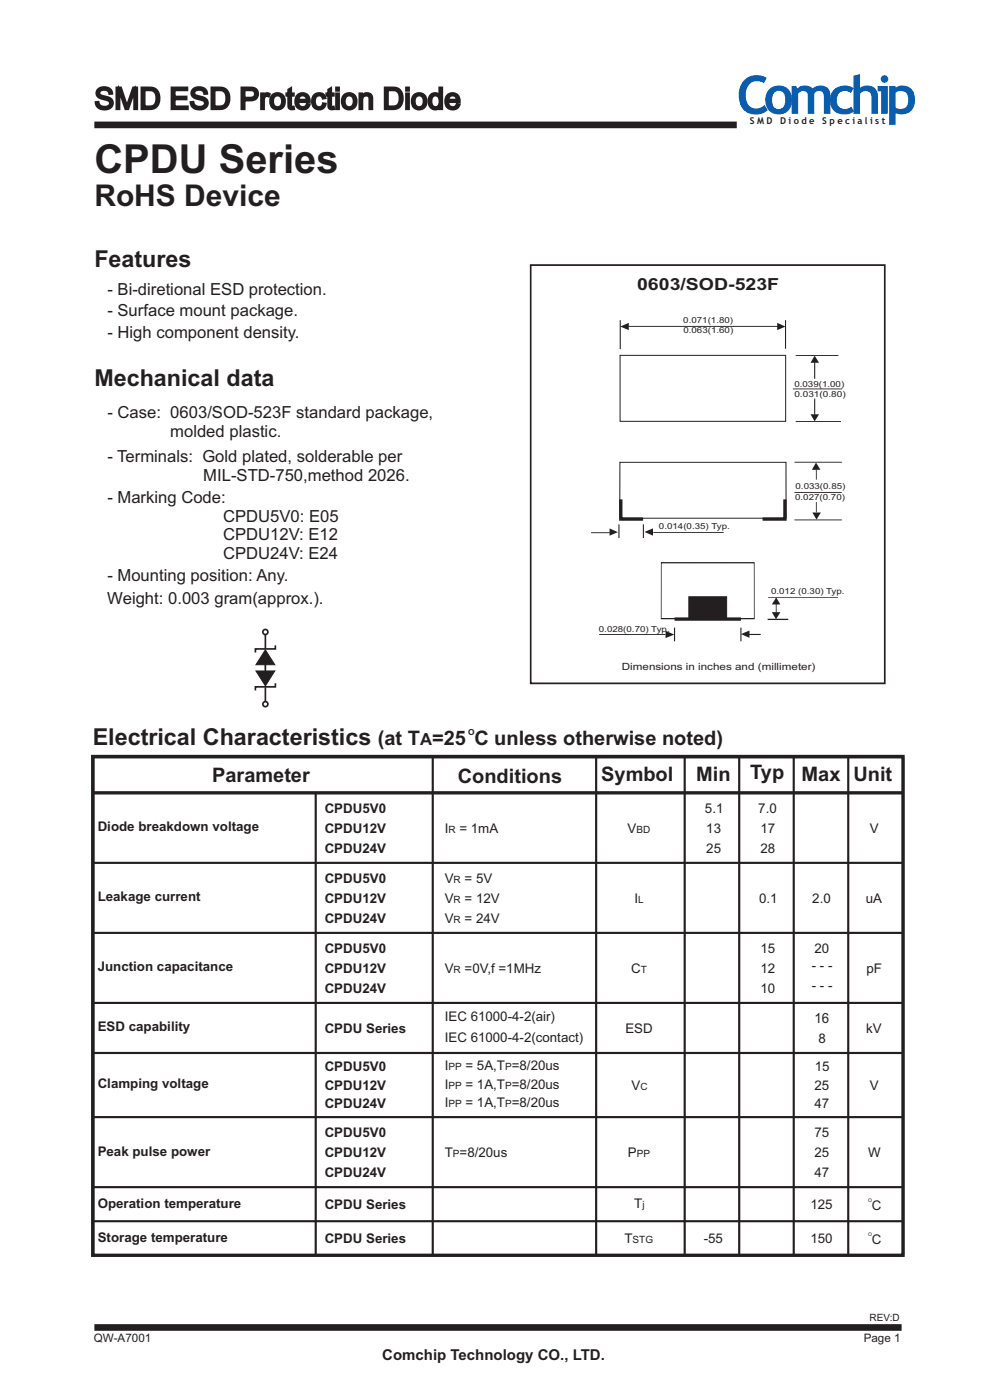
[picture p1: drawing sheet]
<svg xmlns="http://www.w3.org/2000/svg" width="210mm" height="297mm" viewBox="0 0 210 297" stroke-linecap="round" stroke-linejoin="round" font-family="sans-serif">
<defs><g id="words">
<text font-size="11.3" fill="#0a5dac" x="156" y="24.1">Comchip</text>
<text font-size="8.5" fill="#231f20" x="20" y="36.6">CPDU Series</text>
<g font-size="6.3" fill="#231f20">
<text x="20" y="23.1">SMD ESD Protection Diode</text>
<text x="20" y="43.7">RoHS Device</text>
</g>
<g font-size="4.9" fill="#231f20">
<text x="20" y="56.6">Features</text>
<text x="20" y="81.7">Mechanical data</text>
<text x="19.6" y="157.9">Electrical Characteristics</text>
</g>
<g font-size="4.2" fill="#231f20">
<text x="80" y="157.9">(at T =25 C unless otherwise noted)</text>
<text x="44.9" y="165.7">Parameter</text>
<text x="97" y="165.9">Conditions</text>
<text x="127.3" y="165.5">Symbol</text>
<text x="147.4" y="165.5">Min</text>
<text x="158.9" y="165.1">Typ</text>
<text x="169.7" y="165.5">Max</text>
<text x="180.8" y="165.5">Unit</text>
</g>
<g font-size="3.5" fill="#231f20">
<text x="22.7" y="62.6">- Bi-diretional ESD protection.</text>
<text x="134.9" y="61.5">0603/SOD-523F</text>
<text x="22.7" y="71.7">- High component density.</text>
<text x="22.7" y="66.9">- Surface mount package.</text>
<text x="22.7" y="88.5">- Case: 0603/SOD-523F standard package,</text>
<text x="36.1" y="92.5">molded plastic.</text>
<text x="22.7" y="98">- Terminals: Gold plated, solderable per</text>
<text x="43.1" y="101.9">MIL-STD-750,method 2026.</text>
<text x="22.7" y="106.6">- Marking Code:</text>
<text x="47.3" y="110.6">CPDU5V0: E05</text>
<text x="47.3" y="118.4">CPDU24V: E24</text>
<text x="47.3" y="114.5">CPDU12V: E12</text>
<text x="22.7" y="123.2">- Mounting position: Any.</text>
<text x="22.7" y="127.9">Weight: 0.003 gram(approx.).</text>
<text x="89" y="157.9">A</text>
</g>
<text font-size="3.2" fill="#231f20" x="81" y="288.1">Comchip Technology CO., LTD.</text>
<text font-size="3" fill="#231f20" x="172.5" y="216.8">16</text>
<g font-size="2.9" fill="#231f20">
<text x="149.3" y="172.2">5.1</text>
<text x="160.6" y="172.2">7.0</text>
</g>
<g font-size="2.8" fill="#231f20">
<text x="68.8" y="172.2">CPDU5V0</text>
<text x="20.7" y="176.2">Diode breakdown voltage</text>
<text x="68.8" y="176.4">CPDU12V</text>
<text x="94.2" y="176.4">I</text>
<text x="97.3" y="176.4">= 1mA</text>
<text x="132.9" y="176.4">V</text>
<text x="149.6" y="176.4">13</text>
<text x="161.1" y="176.5">17</text>
<text x="184.3" y="176.4">V</text>
<text x="68.8" y="180.7">CPDU24V</text>
<text x="149.6" y="180.7">25</text>
<text x="161.1" y="180.7">28</text>
<text x="20.7" y="191">Leakage current</text>
<text x="68.8" y="187.1">CPDU5V0</text>
<text x="68.8" y="191.3">CPDU12V</text>
<text x="94.2" y="187">V</text>
<text x="94.2" y="191.3">V</text>
<text x="98.4" y="187">= 5V</text>
<text x="98.4" y="191.3">= 12V</text>
<text x="134.4" y="191.3">I</text>
<text x="160.8" y="191.3">0.1</text>
<text x="172.1" y="191.3">2.0</text>
<text x="183.4" y="191.3">uA</text>
<text x="68.8" y="195.5">CPDU24V</text>
<text x="94.2" y="195.5">V</text>
<text x="98.4" y="195.5">= 24V</text>
<text x="68.8" y="201.9">CPDU5V0</text>
<text x="161.1" y="201.9">15</text>
<text x="172.5" y="201.9">20</text>
<text x="20.7" y="205.9">Junction capacitance</text>
<text x="68.8" y="206.1">CPDU12V</text>
<text x="94.2" y="206.1">V</text>
<text x="98.4" y="206.1">=0V,f =1MHz</text>
<text x="133.7" y="206.1">C</text>
<text x="161.1" y="206.1">12</text>
<text x="172" y="205.5">- - -</text>
<text x="172" y="209.8">- - -</text>
<text x="183.5" y="206.1">pF</text>
<text x="68.8" y="210.4">CPDU24V</text>
<text x="161.1" y="210.3">10</text>
<text x="20.7" y="218.6">ESD capability</text>
<text x="68.8" y="218.9">CPDU Series</text>
<text x="94.2" y="216.4">IEC 61000-4-2(air)</text>
<text x="94.2" y="220.8">IEC 61000-4-2(contact)</text>
<text x="132.5" y="218.9">ESD</text>
<text x="173.4" y="221">8</text>
<text x="183.5" y="218.9">kV</text>
<text x="68.8" y="227">CPDU5V0</text>
<text x="94.2" y="226.8">I</text>
<text x="98.6" y="226.8">= 5A,T =8/20us</text>
<text x="172.6" y="227">15</text>
<text x="20.7" y="230.7">Clamping voltage</text>
<text x="68.8" y="231">CPDU12V</text>
<text x="94.2" y="230.8">I</text>
<text x="98.6" y="230.8">= 1A,T =8/20us</text>
<text x="133.8" y="230.9">V</text>
<text x="172.5" y="230.9">25</text>
<text x="184.3" y="231">V</text>
<text x="68.8" y="234.9">CPDU24V</text>
<text x="94.2" y="234.7">I</text>
<text x="98.6" y="234.7">= 1A,T =8/20us</text>
<text x="172.5" y="234.9">47</text>
<text x="20.7" y="244.9">Peak pulse power</text>
<text x="68.8" y="240.9">CPDU5V0</text>
<text x="68.8" y="245.2">CPDU12V</text>
<text x="94.2" y="245.2">T =8/20us</text>
<text x="133" y="245.2">P</text>
<text x="172.5" y="240.9">75</text>
<text x="172.5" y="245.2">25</text>
<text x="183.9" y="245.2">W</text>
<text x="68.8" y="249.4">CPDU24V</text>
<text x="172.5" y="249.4">47</text>
<text x="20.7" y="255.9">Operation temperature</text>
<text x="68.8" y="256.2">CPDU Series</text>
<text x="134.3" y="256">T</text>
<text x="171.7" y="256.2">125</text>
<text x="184.6" y="256.3">C</text>
<text x="20.7" y="263.1">Storage temperature</text>
<text x="68.8" y="263.4">CPDU Series</text>
<text x="132.3" y="263.4">T</text>
<text x="149" y="263.4">-55</text>
<text x="171.7" y="263.4">150</text>
<text x="184.6" y="263.5">C</text>
</g>
<g font-size="2.5" fill="#231f20">
<text x="19.9" y="284.5">QW-A7001</text>
<text x="182.9" y="284.4">Page 1</text>
</g>
<g font-size="2.1" fill="#231f20">
<text x="131.7" y="141.9">Dimensions in inches and (millimeter)</text>
<text x="95" y="176.4">R</text>
<text x="134.8" y="176.4">BD</text>
<text x="96.1" y="187">R</text>
<text x="96.1" y="191.3">R</text>
<text x="135.2" y="191.3">L</text>
<text x="96.1" y="195.5">R</text>
<text x="96.1" y="206.1">R</text>
<text x="135.8" y="206.1">T</text>
<text x="95" y="226.8">PP</text>
<text x="107" y="226.8">P</text>
<text x="95" y="230.8">PP</text>
<text x="107" y="230.8">P</text>
<text x="135.7" y="230.9">C</text>
<text x="95" y="234.7">PP</text>
<text x="107" y="234.7">P</text>
<text x="95.9" y="245.2">P</text>
<text x="134.9" y="245.2">PP</text>
<text x="136.1" y="256">j</text>
<text x="134" y="263.4">STG</text>
<text x="184.2" y="280">REV:D</text>
</g>
<g font-size="2" fill="#231f20">
<text x="158.8" y="26.3">S M D</text>
<text x="165.2" y="26.3">D i o d e</text>
<text x="174.2" y="26.3">S p e c i a l i s t</text>
</g>
<g font-size="1.8" fill="#231f20">
<text x="144.7" y="68.5">0.071(1.80)</text>
<text x="144.7" y="70.6">0.063(1.60)</text>
<text x="168.3" y="81.9">0.039(1.00)</text>
<text x="168.3" y="84">0.031(0.80)</text>
<text x="168.4" y="106">0.027(0.70)</text>
<text x="168.5" y="103.7">0.033(0.85)</text>
<text x="139.6" y="112.1">0.014(0.35) Typ.</text>
<text x="163.3" y="126">0.012 (0.30) Typ.</text>
<text x="126.8" y="133.9">0.028(0.70) Typ.</text>
<text x="99.2" y="155.7">O</text>
</g>
<g font-size="1.1" fill="#231f20">
<text x="183.9" y="254.8">O</text>
<text x="183.9" y="262">O</text>
</g>
</g></defs>
<path d="M20 26.5h136.1M20 281.3h171" fill="none" stroke="#231f20" stroke-width="1.4" stroke-linecap="butt"/>
<path d="M56.2 138.2v3.6" fill="none" stroke="#231f20" stroke-width=".21"/>
<path d="M58.3 136.8v.7h-4.2v.8M56.2 140.2v3.7M58.3 144.8v.8h-4.2v.7" fill="none" stroke="#231f20" stroke-width=".35"/>
<g fill="#231f20" stroke="#231f20" stroke-width=".21">
<path d="M54.2 142.2h4l-2 3.1z" fill-rule="evenodd"/>
<path d="M56.2 137.7l2 3.2h-4z" fill-rule="evenodd"/>
</g>
<g fill="#231f20">
<path d="M56.2 134.3l.4-.4h.3l-.1 .4-.3 .3h-.3zM56.2 133.2l.5 .2 .2 .5h-.3l-.4-.3zM55.7 133.4l.5-.2v.4l-.3 .3h-.4zM55.5 133.9h.4l.3 .4v.3l-.5-.2zM56 134.4h.4v3.1h-.4z"/>
<path d="M56 145.7h.4v3h-.4zM56.2 148.5l.5 .2 .2 .5h-.3l-.4-.3zM56.2 149.6l.4-.4h.3l-.1 .4-.3 .3h-.3zM55.5 149.2h.4l.3 .4v.3l-.5-.2zM55.7 148.7l.5-.2v.4l-.3 .3h-.4z"/>
</g>
<path d="M19.6 160.3h171.7v105.7h-171.7zM19.8 168h171.3" fill="none" stroke="#231f20" stroke-width=".71" stroke-linecap="butt"/>
<g fill="none" stroke="#231f20" stroke-width=".46">
<path d="M66.9 168v98M91.7 160.6v105.4M126.3 160.5v105.5M145 160.5v105.5M156.6 160.5v105.5M168.1 160.5v105.5M179.7 160.5v105.5M191.1 160.5h-171.3v105.5h171.5v-105.5M19.8 182.9h171.5M19.8 197.7h171.5M19.8 212.5h171.5M19.8 236.7h171.5"/>
<path d="M19.8 223.1h171.5M19.8 251.6h171.5M19.8 258.8h171.5"/>
</g>
<path d="M131.3 75.3h35.1v14h-35.1z" fill="none" stroke="#231f20" stroke-width=".21"/>
<path d="M112.4 56.2h75v88.6h-75z" fill="none" stroke="#231f20" stroke-width=".36"/>
<path d="M131.3 98h35.2v11.8h-35.2z" fill-rule="evenodd" fill="#fff" stroke="#231f20" stroke-width=".21"/>
<path d="M131.4 67.9v6.1M133 69.2h31.7M166.4 67.9v6" fill="none" stroke="#231f20" stroke-width=".21"/>
<g fill="#231f20">
<path d="M131.4 69.2l1.8-.8v1.6z"/>
<path d="M164.6 68.4l1.8 .8-1.8 .8z"/>
</g>
<path d="M131.1 111.1v2.9M138.4 112.8h14.9" fill="none" stroke="#231f20" stroke-width=".21"/>
<path d="M136.5 112.7l1.8-.7v1.5z" fill="#231f20"/>
<path d="M168.5 75.3h9.1M168.5 89.3h9.6M172.6 84.5v3.4" fill="none" stroke="#231f20" stroke-width=".21"/>
<path d="M171.7 87.8h1.8l-.9 1.5z" fill="#231f20"/>
<path d="M172.6 76.8v3.5" fill="none" stroke="#231f20" stroke-width=".21"/>
<path d="M172.6 75.4l.9 1.5h-1.8z" fill="#231f20"/>
<path d="M167.9 82.4h10.4" fill="none" stroke="#231f20" stroke-width=".21"/>
<path d="M172.9 106.4v2.2" fill="none" stroke="#231f20" stroke-width=".29"/>
<path d="M172.1 108.6h1.8l-1 1.5z" fill="#231f20"/>
<path d="M172.9 99.6v2" fill="none" stroke="#231f20" stroke-width=".25"/>
<path d="M172.8 98l1 1.6h-1.8z" fill="#231f20"/>
<path d="M125.2 112.9h4M168.3 104.4h10" fill="none" stroke="#231f20" stroke-width=".21"/>
<path d="M131.5 105.8v4.2h4.7M166.3 105.8v4.2h-4.8" fill="none" stroke="#231f20" stroke-width=".71" stroke-linecap="butt"/>
<path d="M129.1 112l1.8 .8-1.8 .7z" fill="#231f20"/>
<path d="M136.3 111.1v2.9" fill="none" stroke="#231f20" stroke-width=".21"/>
<path d="M140.1 119.3h19.7v11.8h-19.8z" fill-rule="evenodd" fill="#fff" stroke="#231f20" stroke-width=".21"/>
<path d="M145.9 126.5h8v4.6h-8z" fill-rule="evenodd" fill="#231f20" stroke="#231f20" stroke-width=".21"/>
<path d="M142.9 131.2h14" fill="none" stroke="#231f20" stroke-width=".71" stroke-linecap="butt"/>
<path d="M162.6 131.3h4.4M162.7 126.6h14.8" fill="none" stroke="#231f20" stroke-width=".21"/>
<g fill="#231f20">
<path d="M163.5 129.7h1.8l-.9 1.5z"/>
<path d="M164.4 126.6l.9 1.5h-1.8z"/>
</g>
<path d="M164.4 127.6v2.2" fill="none" stroke="#231f20" stroke-width=".29"/>
<path d="M158.4 134.5h2.7" fill="none" stroke="#231f20" stroke-width=".21"/>
<path d="M156.9 134.4l1.8-.8v1.6z" fill="#231f20"/>
<path d="M142.9 133v2.9" fill="none" stroke="#231f20" stroke-width=".21"/>
<path d="M141 133.7l1.8 .8-1.8 .7z" fill="#231f20"/>
<path d="M168.3 98h10M168.3 110.2h10M126.9 134.5h14.1M156.9 133v2.9" fill="none" stroke="#231f20" stroke-width=".21"/>
<use href="#words"/>
</svg>
